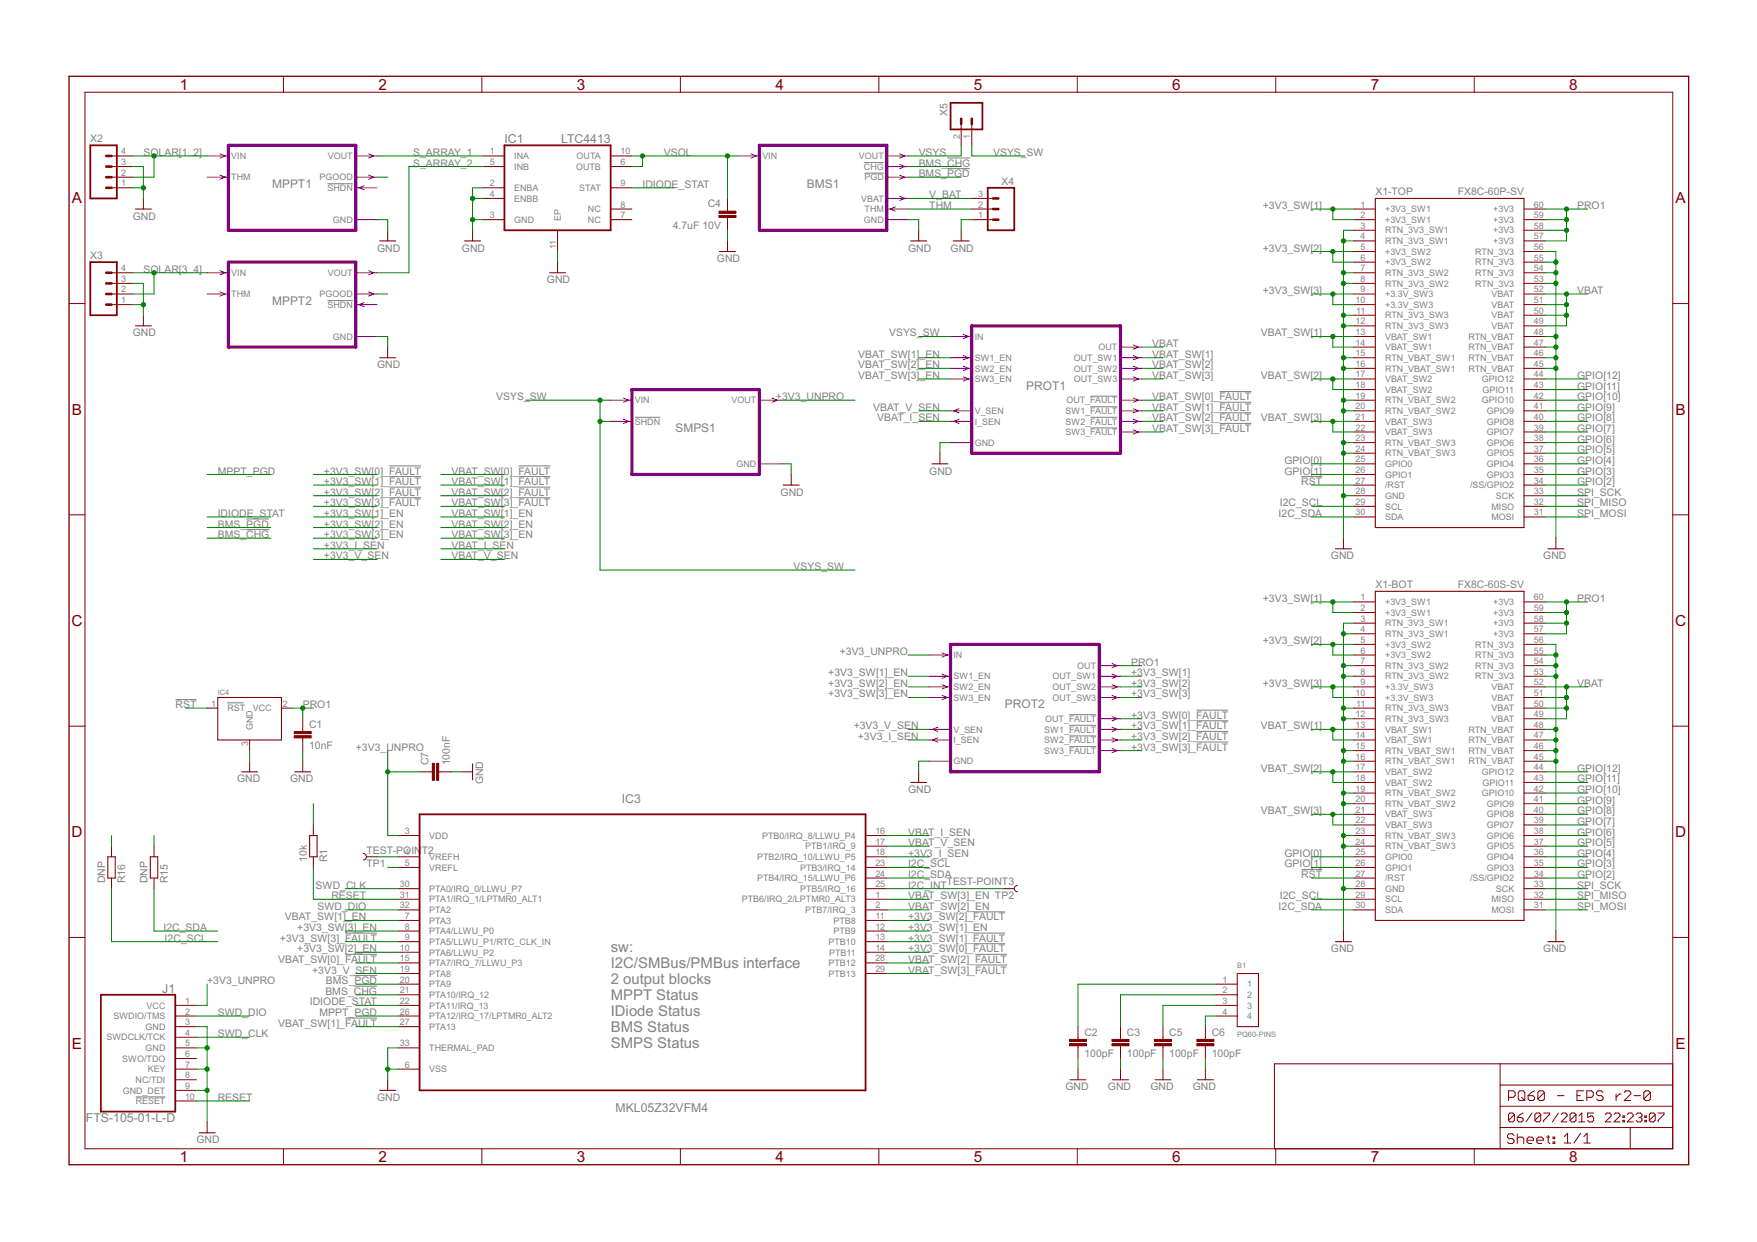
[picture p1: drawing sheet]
<svg xmlns="http://www.w3.org/2000/svg" width="420mm" height="297mm" viewBox="0 0 420 297" stroke-linecap="round" stroke-linejoin="round" font-family="sans-serif">
<defs><g id="words">
<g font-size="4.1" fill="#800000">
<text x="43" y="21.4">1</text>
<text x="90.5" y="21.4">2</text>
<text x="138" y="21.4">3</text>
<text x="185.4" y="21.4">4</text>
<text x="232.9" y="21.4">5</text>
<text x="280.3" y="21.4">6</text>
<text x="327.8" y="21.4">7</text>
<text x="375.3" y="21.4">8</text>
<text x="17.2" y="48.6">A</text>
<text x="400.7" y="48.6">A</text>
<text x="17.2" y="99.2">B</text>
<text x="400.7" y="99.2">B</text>
<text x="17.1" y="149.7">C</text>
<text x="400.6" y="149.7">C</text>
<text x="17.1" y="200.2">D</text>
<text x="400.6" y="200.2">D</text>
<text x="17.2" y="250.8">E</text>
<text x="400.7" y="250.8">E</text>
<text x="43" y="277.9">1</text>
<text x="90.5" y="277.9">2</text>
<text x="138" y="277.9">3</text>
<text x="185.4" y="277.9">4</text>
<text x="232.9" y="277.9">5</text>
<text x="280.3" y="277.9">6</text>
<text x="327.8" y="277.9">7</text>
<text x="375.3" y="277.9">8</text>
</g>
<g font-size="4" fill="#808080">
<text x="146" y="227.8">sw:</text>
<text x="146" y="231.6">I2C/SMBus/PMBus interface</text>
<text x="146" y="235.4">2 output blocks</text>
<text x="146" y="239.2">MPPT Status</text>
<text x="146" y="243">IDiode Status</text>
<text x="146" y="246.8">BMS Status</text>
<text x="146" y="250.6">SMPS Status</text>
</g>
<g font-size="3.3" fill="#808080">
<text x="120.6" y="34.3">IC1</text>
<text x="134.2" y="34.3">LTC4413</text>
<text x="148.7" y="192">IC3</text>
<text x="38.8" y="237.5">J1</text>
<text x="20.5" y="268.4">FTS-105-01-L-D</text>
<text x="147.2" y="266">MKL05Z32VFM4</text>
</g>
<g font-size="3.2" fill="#808080">
<text x="65.1" y="44.9">MPPT1</text>
<text x="193" y="44.9">BMS1</text>
<text x="65.1" y="72.8">MPPT2</text>
<text x="245.4" y="93.2">PROT1</text>
<text x="161.5" y="103.3">SMPS1</text>
<text x="240.3" y="169.4">PROT2</text>
</g>
<g font-size="2.8" fill="#808080">
<text x="226.5" y="27.7" transform="rotate(-90 226.5 27.7)">X5</text>
<text x="21.6" y="34">X2</text>
<text x="34.3" y="37.3">SOLAR[1..2]</text>
<text x="98.8" y="39.8">S_ARRAY_2</text>
<text x="98.8" y="37.3">S_ARRAY_1</text>
<text x="158.7" y="37.3">VSOL</text>
<text x="219.7" y="37.3">VSYS</text>
<text x="219.7" y="39.8">BMS_CHG</text>
<text x="237.5" y="37.3">VSYS_SW</text>
<text x="153.7" y="44.9">IDIODE_STAT</text>
<text x="219.7" y="42.4">BMS_PGD</text>
<text x="222.2" y="47.5">V_BAT</text>
<text x="239.5" y="44.2">X4</text>
<text x="328.9" y="46.7">X1-TOP</text>
<text x="348.6" y="46.7">FX8C-60P-SV</text>
<text x="31.7" y="52.5">GND</text>
<text x="169.3" y="49.6">C4</text>
<text x="222.2" y="50">THM</text>
<text x="302" y="50">+3V3_SW[1]</text>
<text x="377.1" y="50">PRO1</text>
<text x="160.9" y="54.7">4.7uF 10V</text>
<text x="21.6" y="61.9">X3</text>
<text x="34.3" y="65.2">SOLAR[3..4]</text>
<text x="90.2" y="60.2">GND</text>
<text x="110.5" y="60.2">GND</text>
<text x="171.4" y="62.7">GND</text>
<text x="217.1" y="60.2">GND</text>
<text x="227.3" y="60.2">GND</text>
<text x="302" y="60.2">+3V3_SW[2]</text>
<text x="130.8" y="67.8">GND</text>
<text x="302" y="70.3">+3V3_SW[3]</text>
<text x="377.1" y="70.3">VBAT</text>
<text x="31.7" y="80.5">GND</text>
<text x="212.6" y="80.5">VSYS_SW</text>
<text x="275.6" y="83">VBAT</text>
<text x="301.5" y="80.5">VBAT_SW[1]</text>
<text x="90.2" y="88.1">GND</text>
<text x="205.2" y="85.5">VBAT_SW[1]_EN</text>
<text x="205.2" y="88.1">VBAT_SW[2]_EN</text>
<text x="275.6" y="85.5">VBAT_SW[1]</text>
<text x="275.6" y="88.1">VBAT_SW[2]</text>
<text x="118.7" y="95.7">VSYS_SW</text>
<text x="185.6" y="95.7">+3V3_UNPRO</text>
<text x="205.2" y="90.6">VBAT_SW[3]_EN</text>
<text x="275.6" y="90.6">VBAT_SW[3]</text>
<text x="275.6" y="95.7">VBAT_SW[0]_FAULT</text>
<text x="301.5" y="90.6">VBAT_SW[2]</text>
<text x="377.1" y="90.6">GPIO[12]</text>
<text x="377.1" y="93.2">GPIO[11]</text>
<text x="377.1" y="95.7">GPIO[10]</text>
<text x="208.8" y="98.2">VBAT_V_SEN</text>
<text x="209.8" y="100.8">VBAT_I_SEN</text>
<text x="275.6" y="98.2">VBAT_SW[1]_FAULT</text>
<text x="275.6" y="100.8">VBAT_SW[2]_FAULT</text>
<text x="301.5" y="100.8">VBAT_SW[3]</text>
<text x="377.1" y="100.8">GPIO[8]</text>
<text x="377.1" y="98.2">GPIO[9]</text>
<text x="275.6" y="103.3">VBAT_SW[3]_FAULT</text>
<text x="377.1" y="105.9">GPIO[6]</text>
<text x="377.1" y="103.3">GPIO[7]</text>
<text x="52.1" y="113.5">MPPT_PGD</text>
<text x="77.5" y="113.5">+3V3_SW[0]_FAULT</text>
<text x="107.9" y="113.5">VBAT_SW[0]_FAULT</text>
<text x="222.2" y="113.5">GND</text>
<text x="307.1" y="113.5">GPIO[1]</text>
<text x="307.1" y="110.9">GPIO[0]</text>
<text x="377.1" y="113.5">GPIO[3]</text>
<text x="377.1" y="110.9">GPIO[4]</text>
<text x="377.1" y="108.4">GPIO[5]</text>
<text x="77.5" y="116">+3V3_SW[1]_FAULT</text>
<text x="77.5" y="118.6">+3V3_SW[2]_FAULT</text>
<text x="107.9" y="116">VBAT_SW[1]_FAULT</text>
<text x="107.9" y="118.6">VBAT_SW[2]_FAULT</text>
<text x="186.7" y="118.6">GND</text>
<text x="311.2" y="116">RST</text>
<text x="377.1" y="118.6">SPI_SCK</text>
<text x="377.1" y="116">GPIO[2]</text>
<text x="52.1" y="123.6">IDIODE_STAT</text>
<text x="77.5" y="121.1">+3V3_SW[3]_FAULT</text>
<text x="77.5" y="123.6">+3V3_SW[1]_EN</text>
<text x="107.9" y="121.1">VBAT_SW[3]_FAULT</text>
<text x="107.9" y="123.6">VBAT_SW[1]_EN</text>
<text x="305.8" y="123.6">I2C_SDA</text>
<text x="306" y="121.1">I2C_SCL</text>
<text x="377.1" y="121.1">SPI_MISO</text>
<text x="377.1" y="123.6">SPI_MOSI</text>
<text x="52.1" y="128.7">BMS_CHG</text>
<text x="52.1" y="126.2">BMS_PGD</text>
<text x="77.5" y="126.2">+3V3_SW[2]_EN</text>
<text x="77.5" y="128.7">+3V3_SW[3]_EN</text>
<text x="77.5" y="131.3">+3V3_I_SEN</text>
<text x="107.9" y="126.2">VBAT_SW[2]_EN</text>
<text x="107.9" y="128.7">VBAT_SW[3]_EN</text>
<text x="107.9" y="131.3">VBAT_I_SEN</text>
<text x="77.5" y="133.8">+3V3_V_SEN</text>
<text x="107.9" y="133.8">VBAT_V_SEN</text>
<text x="189.8" y="136.3">VSYS_SW</text>
<text x="318.3" y="133.8">GND</text>
<text x="369.1" y="133.8">GND</text>
<text x="302" y="144">+3V3_SW[1]</text>
<text x="328.9" y="140.7">X1-BOT</text>
<text x="348.6" y="140.7">FX8C-60S-SV</text>
<text x="377.1" y="144">PRO1</text>
<text x="302" y="154.1">+3V3_SW[2]</text>
<text x="198.1" y="161.7">+3V3_SW[1]_EN</text>
<text x="200.8" y="156.7">+3V3_UNPRO</text>
<text x="270.5" y="159.2">PRO1</text>
<text x="270.5" y="161.7">+3V3_SW[1]</text>
<text x="198.1" y="164.3">+3V3_SW[2]_EN</text>
<text x="198.1" y="166.8">+3V3_SW[3]_EN</text>
<text x="270.5" y="164.3">+3V3_SW[2]</text>
<text x="270.5" y="166.8">+3V3_SW[3]</text>
<text x="302" y="164.3">+3V3_SW[3]</text>
<text x="377.1" y="164.3">VBAT</text>
<text x="42" y="169.4">RST</text>
<text x="72.4" y="169.4">PRO1</text>
<text x="270.5" y="171.9">+3V3_SW[0]_FAULT</text>
<text x="73.9" y="179.1">10nF</text>
<text x="73.9" y="174.1">C1</text>
<text x="85.1" y="179.5">+3V3_UNPRO</text>
<text x="204.1" y="174.4">+3V3_V_SEN</text>
<text x="205.1" y="177">+3V3_I_SEN</text>
<text x="270.5" y="174.4">+3V3_SW[1]_FAULT</text>
<text x="270.5" y="177">+3V3_SW[2]_FAULT</text>
<text x="270.5" y="179.5">+3V3_SW[3]_FAULT</text>
<text x="301.5" y="174.4">VBAT_SW[1]</text>
<text x="102.5" y="183.1" transform="rotate(-90 102.5 183.1)">C7</text>
<text x="107.6" y="183.1" transform="rotate(-90 107.6 183.1)">100nF</text>
<text x="301.5" y="184.6">VBAT_SW[2]</text>
<text x="377.1" y="184.6">GPIO[12]</text>
<text x="56.7" y="187.1">GND</text>
<text x="69.4" y="187.1">GND</text>
<text x="115.6" y="187.6" transform="rotate(-90 115.6 187.6)">GND</text>
<text x="217.1" y="189.7">GND</text>
<text x="377.1" y="187.1">GPIO[11]</text>
<text x="377.1" y="189.7">GPIO[10]</text>
<text x="301.5" y="194.7">VBAT_SW[3]</text>
<text x="377.1" y="197.3">GPIO[7]</text>
<text x="377.1" y="194.7">GPIO[8]</text>
<text x="377.1" y="192.2">GPIO[9]</text>
<text x="217.1" y="199.8">VBAT_I_SEN</text>
<text x="217.1" y="202.4">VBAT_V_SEN</text>
<text x="377.1" y="202.4">GPIO[5]</text>
<text x="377.1" y="199.8">GPIO[6]</text>
<text x="73.4" y="206.2" transform="rotate(-90 73.4 206.2)">10k</text>
<text x="78.2" y="206.2" transform="rotate(-90 78.2 206.2)">R1</text>
<text x="87.6" y="204.1">TEST-POIN</text>
<text x="87.6" y="207.4">TP1</text>
<text x="100.9" y="204.1">T2</text>
<text x="217.1" y="207.4">I2C_SCL</text>
<text x="217.1" y="210">I2C_SDA</text>
<text x="217.1" y="204.9">+3V3_I_SEN</text>
<text x="307.1" y="207.4">GPIO[1]</text>
<text x="307.1" y="204.9">GPIO[0]</text>
<text x="311.2" y="210">RST</text>
<text x="377.1" y="210">GPIO[2]</text>
<text x="377.1" y="207.4">GPIO[3]</text>
<text x="377.1" y="204.9">GPIO[4]</text>
<text x="25.1" y="211.3" transform="rotate(-90 25.1 211.3)">DNP</text>
<text x="29.9" y="211.3" transform="rotate(-90 29.9 211.3)">R16</text>
<text x="35.3" y="211.3" transform="rotate(-90 35.3 211.3)">DNP</text>
<text x="40.1" y="211.3" transform="rotate(-90 40.1 211.3)">R15</text>
<text x="75.5" y="212.5">SWD_CLK</text>
<text x="79.3" y="215.1">RESET</text>
<text x="217.1" y="212.5">I2C_INT</text>
<text x="217.1" y="215.1">VBAT_SW[3]_EN TP2</text>
<text x="226.4" y="211.8">TEST-POINT3</text>
<text x="306" y="215.1">I2C_SCL</text>
<text x="377.1" y="212.5">SPI_SCK</text>
<text x="377.1" y="215.1">SPI_MISO</text>
<text x="68.1" y="220.1">VBAT_SW[1]_EN</text>
<text x="75.9" y="217.6">SWD_DIO</text>
<text x="217.1" y="220.1">+3V3_SW[2]_FAULT</text>
<text x="217.1" y="217.6">VBAT_SW[2]_EN</text>
<text x="305.8" y="217.6">I2C_SDA</text>
<text x="377.1" y="217.6">SPI_MOSI</text>
<text x="39.1" y="222.7">I2C_SDA</text>
<text x="39.4" y="225.2">I2C_SCL</text>
<text x="66.9" y="225.2">+3V3_SW[3]_FAULT</text>
<text x="71.1" y="227.8">+3V3_SW[2]_EN</text>
<text x="71.1" y="222.7">+3V3_SW[3]_EN</text>
<text x="217.1" y="227.8">+3V3_SW[0]_FAULT</text>
<text x="217.1" y="225.2">+3V3_SW[1]_FAULT</text>
<text x="217.1" y="222.7">+3V3_SW[1]_EN</text>
<text x="318.3" y="227.8">GND</text>
<text x="369.1" y="227.8">GND</text>
<text x="66.5" y="230.3">VBAT_SW[0]_FAULT</text>
<text x="74.6" y="232.8">+3V3_V_SEN</text>
<text x="217.1" y="230.3">VBAT_SW[2]_FAULT</text>
<text x="217.1" y="232.8">VBAT_SW[3]_FAULT</text>
<text x="49.5" y="235.4">+3V3_UNPRO</text>
<text x="77.8" y="237.9">BMS_CHG</text>
<text x="77.9" y="235.4">BMS_PGD</text>
<text x="52.1" y="243">SWD_DIO</text>
<text x="66.5" y="245.5">VBAT_SW[1]_FAULT</text>
<text x="74.1" y="240.5">IDIODE_STAT</text>
<text x="76.4" y="243">MPPT_PGD</text>
<text x="52.1" y="248.1">SWD_CLK</text>
<text x="259.3" y="247.7">C2</text>
<text x="269.5" y="247.7">C3</text>
<text x="279.6" y="247.7">C5</text>
<text x="289.8" y="247.7">C6</text>
<text x="259.3" y="252.8">100pF</text>
<text x="269.5" y="252.8">100pF</text>
<text x="279.6" y="252.8">100pF</text>
<text x="289.8" y="252.8">100pF</text>
<text x="52.1" y="263.3">RESET</text>
<text x="90.2" y="263.3">GND</text>
<text x="254.8" y="260.8">GND</text>
<text x="264.9" y="260.8">GND</text>
<text x="275.1" y="260.8">GND</text>
<text x="285.3" y="260.8">GND</text>
<text x="47" y="273.5">GND</text>
</g>
<g font-size="2.4" fill="#808080">
<text x="229.5" y="33.2" transform="rotate(-90 229.5 33.2)">2</text>
<text x="232" y="33.2" transform="rotate(-90 232 33.2)">1</text>
<text x="29" y="39.5">3</text>
<text x="29" y="36.9">4</text>
<text x="55.3" y="38.1">VIN</text>
<text x="78.4" y="38.1">VOUT</text>
<text x="117.1" y="36.9">1</text>
<text x="117.1" y="39.5">5</text>
<text x="123" y="38.1">INA</text>
<text x="123" y="40.6">INB</text>
<text x="137.8" y="40.6">OUTB</text>
<text x="137.9" y="38.1">OUTA</text>
<text x="148.4" y="36.9">10</text>
<text x="148.4" y="39.5">6</text>
<text x="182.3" y="38.1">VIN</text>
<text x="205.4" y="38.1">VOUT</text>
<text x="206.6" y="40.6">CHG</text>
<text x="29" y="44.6">1</text>
<text x="29" y="42">2</text>
<text x="55.3" y="43.1">THM</text>
<text x="76.4" y="43.1">PGOOD</text>
<text x="78.3" y="45.7">SHDN</text>
<text x="117.1" y="44.6">2</text>
<text x="117.1" y="47.1">4</text>
<text x="123" y="45.7">ENBA</text>
<text x="138.5" y="45.7">STAT</text>
<text x="148.4" y="44.6">9</text>
<text x="206.7" y="43.1">PGD</text>
<text x="233.9" y="47.1">3</text>
<text x="79.6" y="53.3">GND</text>
<text x="117.1" y="52.2">3</text>
<text x="123" y="48.2">ENBB</text>
<text x="123" y="53.3">GND</text>
<text x="134.1" y="52.7" transform="rotate(-90 134.1 52.7)">EP</text>
<text x="140.6" y="50.8">NC</text>
<text x="140.6" y="53.3">NC</text>
<text x="148.4" y="49.6">8</text>
<text x="148.4" y="52.2">7</text>
<text x="205.9" y="48.2">VBAT</text>
<text x="206.6" y="53.3">GND</text>
<text x="206.7" y="50.8">THM</text>
<text x="233.9" y="52.2">1</text>
<text x="233.9" y="49.6">2</text>
<text x="325.4" y="49.6">1</text>
<text x="325.4" y="52.2">2</text>
<text x="331.2" y="50.8">+3V3_SW1</text>
<text x="331.2" y="53.3">+3V3_SW1</text>
<text x="357.1" y="53.3">+3V3</text>
<text x="357.1" y="50.8">+3V3</text>
<text x="366.8" y="52.2">59</text>
<text x="366.8" y="49.6">60</text>
<text x="133" y="59.6" transform="rotate(-90 133 59.6)">11</text>
<text x="325.4" y="54.7">3</text>
<text x="325.4" y="59.8">5</text>
<text x="325.4" y="57.3">4</text>
<text x="331.2" y="55.8">RTN_3V3_SW1</text>
<text x="331.2" y="58.4">RTN_3V3_SW1</text>
<text x="357.1" y="58.4">+3V3</text>
<text x="357.1" y="55.8">+3V3</text>
<text x="366.8" y="59.8">56</text>
<text x="366.8" y="57.3">57</text>
<text x="366.8" y="54.7">58</text>
<text x="29" y="64.9">4</text>
<text x="55.3" y="66">VIN</text>
<text x="78.4" y="66">VOUT</text>
<text x="325.4" y="62.3">6</text>
<text x="325.4" y="64.9">7</text>
<text x="331.2" y="60.9">+3V3_SW2</text>
<text x="331.2" y="63.5">+3V3_SW2</text>
<text x="331.2" y="66">RTN_3V3_SW2</text>
<text x="352.8" y="60.9">RTN_3V3</text>
<text x="352.8" y="66">RTN_3V3</text>
<text x="352.8" y="63.5">RTN_3V3</text>
<text x="366.8" y="64.9">54</text>
<text x="366.8" y="62.3">55</text>
<text x="29" y="70">2</text>
<text x="29" y="67.4">3</text>
<text x="55.3" y="71.1">THM</text>
<text x="76.4" y="71.1">PGOOD</text>
<text x="325.4" y="70">9</text>
<text x="325.4" y="67.4">8</text>
<text x="331.2" y="71.1">+3.3V_SW3</text>
<text x="331.2" y="68.5">RTN_3V3_SW2</text>
<text x="352.8" y="68.5">RTN_3V3</text>
<text x="356.7" y="71.1">VBAT</text>
<text x="366.8" y="70">52</text>
<text x="366.8" y="67.4">53</text>
<text x="29" y="72.5">1</text>
<text x="78.3" y="73.6">SHDN</text>
<text x="324.2" y="72.5">10</text>
<text x="324.2" y="77.6">12</text>
<text x="324.3" y="75">11</text>
<text x="331.2" y="73.6">+3.3V_SW3</text>
<text x="331.2" y="76.2">RTN_3V3_SW3</text>
<text x="356.7" y="76.2">VBAT</text>
<text x="356.7" y="73.6">VBAT</text>
<text x="366.8" y="75">50</text>
<text x="366.8" y="72.5">51</text>
<text x="366.8" y="77.6">49</text>
<text x="79.6" y="81.2">GND</text>
<text x="233.1" y="81.2">IN</text>
<text x="262.7" y="83.8">OUT</text>
<text x="324.2" y="82.7">14</text>
<text x="324.2" y="80.1">13</text>
<text x="331.2" y="78.7">RTN_3V3_SW3</text>
<text x="331.2" y="83.8">VBAT_SW1</text>
<text x="331.2" y="81.2">VBAT_SW1</text>
<text x="351.1" y="81.2">RTN_VBAT</text>
<text x="351.1" y="83.8">RTN_VBAT</text>
<text x="356.7" y="78.7">VBAT</text>
<text x="366.8" y="80.1">48</text>
<text x="366.8" y="82.7">47</text>
<text x="233.1" y="86.3">SW1_EN</text>
<text x="233.1" y="88.8">SW2_EN</text>
<text x="256.8" y="86.3">OUT_SW1</text>
<text x="256.8" y="88.8">OUT_SW2</text>
<text x="324.2" y="87.7">16</text>
<text x="324.2" y="85.2">15</text>
<text x="331.2" y="88.8">RTN_VBAT_SW1</text>
<text x="331.2" y="86.3">RTN_VBAT_SW1</text>
<text x="351.1" y="86.3">RTN_VBAT</text>
<text x="351.1" y="88.8">RTN_VBAT</text>
<text x="366.8" y="85.2">46</text>
<text x="366.8" y="87.7">45</text>
<text x="233.1" y="91.4">SW3_EN</text>
<text x="256.8" y="91.4">OUT_SW3</text>
<text x="324.2" y="92.8">18</text>
<text x="324.2" y="95.4">19</text>
<text x="324.2" y="90.3">17</text>
<text x="331.2" y="93.9">VBAT_SW2</text>
<text x="331.2" y="91.4">VBAT_SW2</text>
<text x="354.4" y="91.4">GPIO12</text>
<text x="354.5" y="93.9">GPIO11</text>
<text x="366.8" y="95.4">42</text>
<text x="366.8" y="92.8">43</text>
<text x="366.8" y="90.3">44</text>
<text x="151.8" y="96.5">VIN</text>
<text x="151.8" y="101.5">SHDN</text>
<text x="174.9" y="96.5">VOUT</text>
<text x="233.1" y="99">V_SEN</text>
<text x="233.1" y="101.5">I_SEN</text>
<text x="254.8" y="99">SW1_FAULT</text>
<text x="254.8" y="101.5">SW2_FAULT</text>
<text x="255" y="96.5">OUT_FAULT</text>
<text x="324.2" y="97.9">20</text>
<text x="324.2" y="100.4">21</text>
<text x="331.2" y="96.5">RTN_VBAT_SW2</text>
<text x="331.2" y="99">RTN_VBAT_SW2</text>
<text x="331.2" y="101.5">VBAT_SW3</text>
<text x="354.4" y="96.5">GPIO10</text>
<text x="355.6" y="99">GPIO9</text>
<text x="355.6" y="101.5">GPIO8</text>
<text x="366.8" y="97.9">41</text>
<text x="366.8" y="100.4">40</text>
<text x="233.1" y="106.6">GND</text>
<text x="254.8" y="104.1">SW3_FAULT</text>
<text x="324.2" y="103">22</text>
<text x="324.2" y="105.5">23</text>
<text x="331.2" y="104.1">VBAT_SW3</text>
<text x="331.2" y="106.6">RTN_VBAT_SW3</text>
<text x="355.6" y="106.6">GPIO6</text>
<text x="355.6" y="104.1">GPIO7</text>
<text x="366.8" y="105.5">38</text>
<text x="366.8" y="103">39</text>
<text x="176.1" y="111.7">GND</text>
<text x="324.2" y="113.1">26</text>
<text x="324.2" y="108">24</text>
<text x="324.2" y="110.6">25</text>
<text x="331.2" y="109.2">RTN_VBAT_SW3</text>
<text x="331.2" y="111.7">GPIO0</text>
<text x="355.6" y="111.7">GPIO4</text>
<text x="355.6" y="109.2">GPIO5</text>
<text x="366.8" y="113.1">35</text>
<text x="366.8" y="110.6">36</text>
<text x="366.8" y="108">37</text>
<text x="324.2" y="115.7">27</text>
<text x="324.2" y="118.2">28</text>
<text x="331.2" y="114.2">GPIO1</text>
<text x="331.2" y="116.8">/RST</text>
<text x="331.2" y="119.3">GND</text>
<text x="351.6" y="116.8">/SS/GPIO2</text>
<text x="355.6" y="114.2">GPIO3</text>
<text x="357.7" y="119.3">SCK</text>
<text x="366.8" y="118.2">33</text>
<text x="366.8" y="115.7">34</text>
<text x="324.2" y="123.3">30</text>
<text x="324.2" y="120.7">29</text>
<text x="331.2" y="124.4">SDA</text>
<text x="331.2" y="121.9">SCL</text>
<text x="356.7" y="124.4">MOSI</text>
<text x="356.7" y="121.9">MISO</text>
<text x="366.8" y="123.3">31</text>
<text x="366.8" y="120.7">32</text>
<text x="325.4" y="143.6">1</text>
<text x="366.8" y="143.6">60</text>
<text x="325.4" y="148.7">3</text>
<text x="325.4" y="146.1">2</text>
<text x="331.2" y="144.7">+3V3_SW1</text>
<text x="331.2" y="149.8">RTN_3V3_SW1</text>
<text x="331.2" y="147.3">+3V3_SW1</text>
<text x="357.1" y="147.3">+3V3</text>
<text x="357.1" y="149.8">+3V3</text>
<text x="357.1" y="144.7">+3V3</text>
<text x="366.8" y="146.1">59</text>
<text x="366.8" y="148.7">58</text>
<text x="325.4" y="153.8">5</text>
<text x="325.4" y="151.2">4</text>
<text x="331.2" y="154.9">+3V3_SW2</text>
<text x="331.2" y="152.3">RTN_3V3_SW1</text>
<text x="352.8" y="154.9">RTN_3V3</text>
<text x="357.1" y="152.3">+3V3</text>
<text x="366.8" y="153.8">56</text>
<text x="366.8" y="151.2">57</text>
<text x="228" y="157.4">IN</text>
<text x="257.6" y="160">OUT</text>
<text x="325.4" y="156.3">6</text>
<text x="325.4" y="158.8">7</text>
<text x="325.4" y="161.4">8</text>
<text x="331.2" y="157.4">+3V3_SW2</text>
<text x="331.2" y="160">RTN_3V3_SW2</text>
<text x="352.8" y="160">RTN_3V3</text>
<text x="352.8" y="157.4">RTN_3V3</text>
<text x="366.8" y="161.4">53</text>
<text x="366.8" y="158.8">54</text>
<text x="366.8" y="156.3">55</text>
<text x="228" y="162.5">SW1_EN</text>
<text x="228" y="165">SW2_EN</text>
<text x="228" y="167.6">SW3_EN</text>
<text x="251.7" y="162.5">OUT_SW1</text>
<text x="251.7" y="165">OUT_SW2</text>
<text x="251.7" y="167.6">OUT_SW3</text>
<text x="324.2" y="166.5">10</text>
<text x="325.4" y="163.9">9</text>
<text x="331.2" y="165">+3.3V_SW3</text>
<text x="331.2" y="167.6">+3.3V_SW3</text>
<text x="331.2" y="162.5">RTN_3V3_SW2</text>
<text x="352.8" y="162.5">RTN_3V3</text>
<text x="356.7" y="167.6">VBAT</text>
<text x="356.7" y="165">VBAT</text>
<text x="366.8" y="166.5">51</text>
<text x="366.8" y="163.9">52</text>
<text x="50.5" y="169">1</text>
<text x="54.4" y="170.1">RST</text>
<text x="60.5" y="170.1">VCC</text>
<text x="67.7" y="169">2</text>
<text x="249.9" y="172.7">OUT_FAULT</text>
<text x="324.2" y="171.5">12</text>
<text x="324.3" y="169">11</text>
<text x="331.2" y="170.1">RTN_3V3_SW3</text>
<text x="331.2" y="172.7">RTN_3V3_SW3</text>
<text x="356.7" y="170.1">VBAT</text>
<text x="356.7" y="172.7">VBAT</text>
<text x="366.8" y="169">50</text>
<text x="366.8" y="171.5">49</text>
<text x="59.3" y="178.5" transform="rotate(-90 59.3 178.5)">3</text>
<text x="60.4" y="174.6" transform="rotate(-90 60.4 174.6)">GND</text>
<text x="228" y="175.2">V_SEN</text>
<text x="228" y="177.7">I_SEN</text>
<text x="249.7" y="175.2">SW1_FAULT</text>
<text x="249.7" y="177.7">SW2_FAULT</text>
<text x="324.2" y="176.6">14</text>
<text x="324.2" y="179.2">15</text>
<text x="324.2" y="174.1">13</text>
<text x="331.2" y="177.7">VBAT_SW1</text>
<text x="331.2" y="175.2">VBAT_SW1</text>
<text x="351.1" y="175.2">RTN_VBAT</text>
<text x="351.1" y="177.7">RTN_VBAT</text>
<text x="366.8" y="179.2">46</text>
<text x="366.8" y="174.1">48</text>
<text x="366.8" y="176.6">47</text>
<text x="228" y="182.8">GND</text>
<text x="249.7" y="180.3">SW3_FAULT</text>
<text x="324.2" y="181.7">16</text>
<text x="324.2" y="184.2">17</text>
<text x="331.2" y="182.8">RTN_VBAT_SW1</text>
<text x="331.2" y="180.3">RTN_VBAT_SW1</text>
<text x="331.2" y="185.4">VBAT_SW2</text>
<text x="351.1" y="180.3">RTN_VBAT</text>
<text x="351.1" y="182.8">RTN_VBAT</text>
<text x="354.4" y="185.4">GPIO12</text>
<text x="366.8" y="184.2">44</text>
<text x="366.8" y="181.7">45</text>
<text x="324.2" y="186.8">18</text>
<text x="324.2" y="189.3">19</text>
<text x="324.2" y="191.9">20</text>
<text x="331.2" y="187.9">VBAT_SW2</text>
<text x="331.2" y="190.4">RTN_VBAT_SW2</text>
<text x="354.4" y="190.4">GPIO10</text>
<text x="354.5" y="187.9">GPIO11</text>
<text x="366.8" y="191.9">41</text>
<text x="366.8" y="189.3">42</text>
<text x="366.8" y="186.8">43</text>
<text x="324.2" y="196.9">22</text>
<text x="324.2" y="194.4">21</text>
<text x="331.2" y="193">RTN_VBAT_SW2</text>
<text x="331.2" y="195.5">VBAT_SW3</text>
<text x="355.6" y="193">GPIO9</text>
<text x="355.6" y="195.5">GPIO8</text>
<text x="366.8" y="196.9">39</text>
<text x="366.8" y="194.4">40</text>
<text x="96.8" y="199.5">3</text>
<text x="102.7" y="200.6">VDD</text>
<text x="182.3" y="200.6">PTB0/IRQ_8/LLWU_P4</text>
<text x="192.5" y="203.1">PTB1/IRQ_9</text>
<text x="209.3" y="199.5">16</text>
<text x="209.3" y="202">17</text>
<text x="324.2" y="199.5">23</text>
<text x="324.2" y="202">24</text>
<text x="331.2" y="198">VBAT_SW3</text>
<text x="331.2" y="200.6">RTN_VBAT_SW3</text>
<text x="331.2" y="203.1">RTN_VBAT_SW3</text>
<text x="355.6" y="203.1">GPIO5</text>
<text x="355.6" y="200.6">GPIO6</text>
<text x="355.6" y="198">GPIO7</text>
<text x="366.8" y="202">37</text>
<text x="366.8" y="199.5">38</text>
<text x="96.8" y="204.6">4</text>
<text x="96.8" y="207.1">5</text>
<text x="102.7" y="205.7">VREFH</text>
<text x="102.7" y="208.2">VREFL</text>
<text x="181.1" y="205.7">PTB2/IRQ_10/LLWU_P5</text>
<text x="191.4" y="208.2">PTB3/IRQ_14</text>
<text x="209.3" y="204.6">18</text>
<text x="209.3" y="207.1">23</text>
<text x="209.3" y="209.6">24</text>
<text x="324.2" y="207.1">26</text>
<text x="324.2" y="204.6">25</text>
<text x="324.2" y="209.6">27</text>
<text x="331.2" y="208.2">GPIO1</text>
<text x="331.2" y="205.7">GPIO0</text>
<text x="355.6" y="208.2">GPIO3</text>
<text x="355.6" y="205.7">GPIO4</text>
<text x="366.8" y="209.6">34</text>
<text x="366.8" y="207.1">35</text>
<text x="366.8" y="204.6">36</text>
<text x="95.6" y="212.2">30</text>
<text x="95.6" y="214.7">31</text>
<text x="102.7" y="213.3">PTA0/IRQ_0/LLWU_P7</text>
<text x="102.7" y="215.8">PTA1/IRQ_1/LPTMR0_ALT1</text>
<text x="177.4" y="215.8">PTB6/IRQ_2/LPTMR0_ALT3</text>
<text x="181.1" y="210.7">PTB4/IRQ_15/LLWU_P6</text>
<text x="191.4" y="213.3">PTB5/IRQ_16</text>
<text x="209.3" y="212.2">25</text>
<text x="209.3" y="214.7">1</text>
<text x="324.2" y="212.2">28</text>
<text x="324.2" y="214.7">29</text>
<text x="331.2" y="210.7">/RST</text>
<text x="331.2" y="213.3">GND</text>
<text x="331.2" y="215.8">SCL</text>
<text x="351.6" y="210.7">/SS/GPIO2</text>
<text x="356.7" y="215.8">MISO</text>
<text x="357.7" y="213.3">SCK</text>
<text x="366.8" y="212.2">33</text>
<text x="366.8" y="214.7">32</text>
<text x="95.6" y="217.2">32</text>
<text x="96.8" y="219.8">7</text>
<text x="102.7" y="218.4">PTA2</text>
<text x="102.7" y="220.9">PTA3</text>
<text x="192.5" y="218.4">PTB7/IRQ_3</text>
<text x="199.3" y="220.9">PTB8</text>
<text x="209.3" y="217.2">2</text>
<text x="209.3" y="219.8">11</text>
<text x="324.2" y="217.2">30</text>
<text x="331.2" y="218.4">SDA</text>
<text x="356.7" y="218.4">MOSI</text>
<text x="366.8" y="217.2">31</text>
<text x="95.6" y="227.4">10</text>
<text x="96.8" y="222.3">8</text>
<text x="96.8" y="224.9">9</text>
<text x="102.7" y="223.4">PTA4/LLWU_P0</text>
<text x="102.7" y="226">PTA5/LLWU_P1/RTC_CLK_IN</text>
<text x="198.1" y="226">PTB10</text>
<text x="199.3" y="223.4">PTB9</text>
<text x="209.3" y="222.3">12</text>
<text x="209.3" y="224.9">13</text>
<text x="209.3" y="227.4">14</text>
<text x="95.6" y="229.9">15</text>
<text x="95.6" y="232.5">19</text>
<text x="102.7" y="228.5">PTA6/LLWU_P2</text>
<text x="102.7" y="231.1">PTA7/IRQ_7/LLWU_P3</text>
<text x="102.7" y="233.6">PTA8</text>
<text x="198.1" y="231.1">PTB12</text>
<text x="198.1" y="233.6">PTB13</text>
<text x="198.3" y="228.5">PTB11</text>
<text x="209.3" y="229.9">28</text>
<text x="209.3" y="232.5">29</text>
<text x="95.6" y="235">20</text>
<text x="95.6" y="237.6">21</text>
<text x="102.7" y="236.1">PTA9</text>
<text x="102.7" y="238.7">PTA10/IRQ_12</text>
<text x="292.4" y="235">1</text>
<text x="292.4" y="237.6">2</text>
<text x="298.2" y="236.1">1</text>
<text x="298.2" y="238.7">2</text>
<text x="27.1" y="243.8">SWDIO/TMS</text>
<text x="35.1" y="241.2">VCC</text>
<text x="44.2" y="240.1">1</text>
<text x="44.2" y="242.6">2</text>
<text x="44.2" y="245.2">3</text>
<text x="95.6" y="240.1">22</text>
<text x="95.6" y="242.6">26</text>
<text x="95.6" y="245.2">27</text>
<text x="102.7" y="241.2">PTA11/IRQ_13</text>
<text x="102.7" y="243.8">PTA12/IRQ_17/LPTMR0_ALT2</text>
<text x="292.4" y="240.1">3</text>
<text x="292.4" y="242.6">4</text>
<text x="298.2" y="241.2">3</text>
<text x="298.2" y="243.8">4</text>
<text x="25.5" y="248.8">SWDCLK/TCK</text>
<text x="34.8" y="246.3">GND</text>
<text x="34.8" y="251.4">GND</text>
<text x="44.2" y="247.7">4</text>
<text x="44.2" y="250.3">5</text>
<text x="95.6" y="250.3">33</text>
<text x="102.7" y="246.3">PTA13</text>
<text x="102.7" y="251.4">THERMAL_PAD</text>
<text x="29.2" y="253.9">SWO/TDO</text>
<text x="35.3" y="256.5">KEY</text>
<text x="44.2" y="252.8">6</text>
<text x="44.2" y="255.3">7</text>
<text x="44.2" y="257.9">8</text>
<text x="96.8" y="255.3">6</text>
<text x="102.7" y="256.5">VSS</text>
<text x="29.3" y="261.5">GND_DET</text>
<text x="32.4" y="259">NC/TDI</text>
<text x="44.2" y="260.4">9</text>
<text x="44.2" y="263">10</text>
<text x="32.5" y="264.1">RESET</text>
</g>
<g font-size="2" fill="#808080">
<text x="52.1" y="166.2">IC4</text>
<text x="295.9" y="231.6">B1</text>
<text x="295.9" y="248.1">PQ60-PINS</text>
</g>
</g></defs>
<path d="M54.4 168.1h3.8" fill="none" stroke="#808080" stroke-width=".25"/>
<g fill="none" stroke="#808080" stroke-width=".24">
<path d="M206.6 38.9h4.7M226.5 37.8h5.6M78.3 43.9h6.1M206.7 41.4h4.6M226.5 40.3h5.4M78.3 71.9h6.1M151.8 99.8h6.1M260.7 99.8h6.5M260.7 94.7h6.5M260.7 97.3h6.5M291.6 96.2h7.6M291.6 98.7h7.6"/>
<path d="M291.6 93.7h7.6M93.1 114h7.6M93.1 111.4h7.6M93.1 116.5h7.6M93.1 119h7.6M124 114h7.6M124 111.4h7.6M124 116.5h7.6M124 119h7.6M260.7 102.3h6.5M291.6 101.3h7.6M311.2 114h5"/>
<path d="M58.9 126.7h5.5M58.9 124.1h5.4M42 167.3h5M255.7 170.9h6.4M255.7 173.5h6.4M255.7 176h6.4M255.7 178.5h6.4M286.1 169.8h7.6M286.1 172.4h7.6M286.1 174.9h7.6M286.1 177.5h7.6M232.7 218.1h7.7"/>
<path d="M311.2 207.9h5M82.5 223.2h7.7M82.5 228.2h7.7M84.6 235.9h5.6M84.8 233.3h5.4M232.7 225.7h7.7M232.7 223.2h7.7M233.2 228.2h7.6M233.2 230.8h7.6M82.5 243.5h7.7M32.4 262.3h7.2"/>
</g>
<g fill="none" stroke="#800000" stroke-width=".24">
<path d="M67.8 18.2v3.9M115.2 18.2v3.9M162.7 18.2v3.9M210.2 18.2v3.9M257.6 18.2v3.9M305.1 18.2v3.9M352.6 18.2v3.9M20.3 22.1h379.7v252.6h-379.7zM26.7 37.3h5M26.7 39.8h5M115.5 37.3h5.1M115.5 39.8h5.1"/>
<path d="M146 37.3h5.1M146 39.8h5.1M229.8 29.7v5.1M232.4 29.7v5.1M26.7 44.9h5M26.7 42.4h5M34.3 47.5v2.5M92.7 55.1v2.5M113 55.1v2.5M115.5 52.5h5.1M115.5 47.5h5.1M115.5 44.9h5.1"/>
<path d="M133.3 55.1v5.1M146 52.5h5.1M146 50h5.1M146 44.9h5.1M174 47.5v3M174 52v3.1M174 57.6v2.6M219.7 55.1v2.5M229.8 55.1v2.5M232.4 52.5h5.1M232.4 50h5.1M232.4 47.5h5.1"/>
<path d="M323.8 52.5h5.1M323.8 50h5.1M323.8 55.1h5.1M323.8 57.6h5.1M364.4 52.5h5.1M364.4 50h5.1M364.4 55.1h5.1M364.4 57.6h5.1M16.5 72.6h3.8M26.7 72.9h5M26.7 70.3h5M26.7 67.8h5"/>
<path d="M26.7 65.2h5M34.3 75.4v2.5M133.3 62.7v2.5M323.8 75.4h5.1M323.8 72.9h5.1M323.8 70.3h5.1M323.8 77.9h5.1M323.8 60.2h5.1M323.8 67.8h5.1M323.8 65.2h5.1M323.8 62.7h5.1M364.4 75.4h5.1"/>
<path d="M364.4 72.9h5.1M364.4 70.3h5.1M364.4 77.9h5.1M364.4 60.2h5.1M364.4 67.8h5.1M364.4 65.2h5.1M364.4 62.7h5.1M400 72.6h3.8M92.7 83v2.6M323.8 83h5.1M323.8 88.1h5.1M323.8 93.2h5.1"/>
<path d="M323.8 98.3h5.1M323.8 95.7h5.1M323.8 90.6h5.1M323.8 85.6h5.1M323.8 80.5h5.1M364.4 83h5.1M364.4 88.1h5.1M364.4 93.2h5.1M364.4 98.3h5.1M364.4 95.7h5.1M364.4 90.6h5.1M364.4 85.6h5.1"/>
<path d="M364.4 80.5h5.1M189.2 113.5v2.5M224.8 108.4v2.5M323.8 103.3h5.1M323.8 113.5h5.1M323.8 118.6h5.1M323.8 116h5.1M323.8 110.9h5.1M323.8 108.4h5.1M323.8 100.8h5.1M323.8 105.9h5.1M364.4 103.3h5.1"/>
<path d="M364.4 113.5h5.1M364.4 118.6h5.1M364.4 116h5.1M364.4 110.9h5.1M364.4 108.4h5.1M364.4 100.8h5.1M364.4 105.9h5.1M16.5 123.1h3.8M321.3 128.7v2.6M323.8 123.6h5.1M323.8 121.1h5.1M364.4 123.6h5.1"/>
<path d="M364.4 121.1h5.1M372.1 128.7v2.6M400 123.1h3.8M323.8 144h5.1M323.8 149h5.1M323.8 154.1h5.1M323.8 151.6h5.1M323.8 146.5h5.1M323.8 159.2h5.1M323.8 156.7h5.1M364.4 144h5.1M364.4 149h5.1"/>
<path d="M364.4 154.1h5.1M364.4 151.6h5.1M364.4 146.5h5.1M364.4 159.2h5.1M364.4 156.7h5.1M16.5 173.7h3.8M49.5 169.4h2.6M59.7 177v2.5M67.3 169.4h2.5M72.4 171.9v3M72.4 176.5v3M323.8 169.4h5.1"/>
<path d="M323.8 166.8h5.1M323.8 164.3h5.1M323.8 171.9h5.1M323.8 177h5.1M323.8 179.5h5.1M323.8 174.4h5.1M323.8 161.7h5.1M364.4 169.4h5.1M364.4 166.8h5.1M364.4 164.3h5.1M364.4 171.9h5.1M364.4 177h5.1"/>
<path d="M364.4 179.5h5.1M364.4 174.4h5.1M364.4 161.7h5.1M400 173.7h3.8M59.7 182.1v2.5M72.4 182.1v2.5M74.9 197.3v2.5M95.2 199.8h5.1M100.3 184.6h3.1M104.9 184.6h3M110.5 184.6h2.5M207 199.8h5.1"/>
<path d="M219.7 184.6v2.5M323.8 182.1h5.1M323.8 187.1h5.1M323.8 197.3h5.1M323.8 192.2h5.1M323.8 189.7h5.1M323.8 184.6h5.1M323.8 194.8h5.1M323.8 199.8h5.1M364.4 182.1h5.1M364.4 187.1h5.1M364.4 197.3h5.1"/>
<path d="M364.4 192.2h5.1M364.4 189.7h5.1M364.4 184.6h5.1M364.4 194.8h5.1M364.4 199.8h5.1M26.7 202.4v2.5M26.7 210v2.5M36.8 202.4v2.5M36.8 210v2.5M74.9 204.9v2.6M86.9 204.2a.76 .76 0 0 1 .7 .7 .76 .76 0 0 1-.7 .8M87.6 204.9h2.6"/>
<path d="M95.2 207.5h5.1M95.2 217.6h5.1M95.2 212.5h5.1M95.2 204.9h5.1M95.2 215.1h5.1M207 207.5h5.1M207 217.6h5.1M207 212.5h5.1M207 210h5.1M207 204.9h5.1M207 202.4h5.1M207 215.1h5.1"/>
<path d="M240 212.5h2.5M243.3 211.8a.76 .76 0 0 0-.8 .7 .76 .76 0 0 0 .8 .8M323.8 207.5h5.1M323.8 217.6h5.1M323.8 212.5h5.1M323.8 210h5.1M323.8 204.9h5.1M323.8 202.4h5.1M323.8 215.1h5.1M364.4 207.5h5.1M364.4 217.6h5.1M364.4 212.5h5.1"/>
<path d="M364.4 210h5.1M364.4 204.9h5.1M364.4 202.4h5.1M364.4 215.1h5.1M16.5 224.2h3.8M95.2 235.4h5.1M95.2 237.9h5.1M95.2 220.1h5.1M95.2 222.7h5.1M95.2 225.2h5.1M95.2 227.8h5.1M95.2 230.3h5.1"/>
<path d="M95.2 232.8h5.1M207 220.1h5.1M207 222.7h5.1M207 225.2h5.1M207 227.8h5.1M207 230.3h5.1M207 232.8h5.1M290.8 235.4h5.1M290.8 237.9h5.1M321.3 222.7v2.5M372.1 222.7v2.5M400 224.2h3.8"/>
<path d="M41.9 240.5h5.1M41.9 243h5.1M41.9 245.5h5.1M41.9 250.6h5.1M41.9 255.7h5.1M41.9 248.1h5.1M41.9 253.2h5.1M41.9 258.2h5.1M92.7 258.2v2.6M95.2 240.5h5.1M95.2 243h5.1M95.2 245.5h5.1"/>
<path d="M95.2 250.6h5.1M95.2 255.7h5.1M257.8 245.5v3.1M257.8 250.1v3.1M257.8 255.7v2.5M267.9 245.5v3.1M267.9 250.1v3.1M267.9 255.7v2.5M278.1 245.5v3.1M278.1 250.1v3.1M278.1 255.7v2.5M288.2 245.5v3.1"/>
<path d="M288.2 250.1v3.1M288.2 255.7v2.5M290.8 240.5h5.1M290.8 243h5.1M358.7 254.4v20.3M358.7 259.5h41.3M400 254.4h-95.2v20.3M41.9 260.8h5.1M41.9 263.3h5.1M49.5 268.4v2.5M67.8 274.7v3.9M115.2 274.7v3.9"/>
<path d="M162.7 274.7v3.9M210.2 274.7v3.9M257.6 274.7v3.9M305.1 274.7v3.9M352.6 274.7v3.9M358.7 269.7h41.3M358.7 264.6h41.3M360.7 262.4h1.2l.4-.4v-.7l-.4-.4h-1.2v2.3M362.1 271.5l-.4-.3h-.8l-.4 .3v.4l.4 .4h.8l.4 .4v.4l-.4 .4h-.8l-.4-.4M362.1 266.6l-.3-.4h-.7l-.4 .4v1.3M362.1 266.6v1.3l-.3 .4h-.7l-.4-.4M362.1 266.6l-1.4 1.3"/>
<path d="M362.8 271.2v2.3M362.8 272.3l.4-.4h.8l.4 .4v1.2M362.8 267.3h1.1l.3 .3v.3l-.3 .4h-.7l-.4-.4zM363.1 261.3l.4-.4h.8l.3 .4v1.5l-.3 .4h-.8l-.4-.4zM363.9 262.4l.7 .8M364.2 266.2l-.7 .4-.7 .7M365.2 272.7h1.5v-.4l-.4-.4h-.8l-.3 .4v.8l.3 .4h.8M365.4 262h1.2l.4 .4v.4l-.4 .4h-.8l-.4-.4zM366.4 266.2l-1.5 2.1M367 260.9l-.8 .4-.8 .7M367.5 272.7h1.6v-.4l-.4-.4h-.8l-.4 .4v.8l.4 .4h.8M368.4 266.6l-.3-.4h-.7l-.3 .4v1.3"/>
<path d="M368.4 266.6v1.3l-.3 .4h-.7l-.3-.4M368.4 266.6l-1.3 1.3M369.1 266.2h1.4v.4l-1.4 1.3v.4M369.3 261.3l-.4-.4h-.7l-.5 .4v1.5M369.3 261.3v1.5l-.4 .4h-.7l-.5-.4M369.3 261.3l-1.6 1.5M369.8 271.9h.8M370.2 271.5v1.6l.4 .4M371.4 271.9h.4v.4h-.4zM371.4 273.1h.4v.4h-.4zM372.4 262h1.6M372.7 266.2l-1.5 2.1"/>
<path d="M373.4 266.6l.3-.4h.7l.4 .4v.3l-1.4 1.4h1.4M374.1 271.8l.8-.8v2.4M374.1 273.4h1.5M376.9 266.6l-.4-.4h-.7l-.3 .4v1.3M376.9 266.6v1.3l-.4 .4h-.7l-.3-.4M376.9 266.6l-1.4 1.3M377.1 262h.8M377.6 268.3h1.4M377.6 266.9l.7-.7v2.1M378 271l-1.6 2.4M378.7 260.9h-1.6v2.3h1.6M378.8 273.4h1.5"/>
<path d="M378.8 271.8l.7-.8v2.4M379.5 262.4h1.1l.4-.4v-.7l-.4-.4h-1.1v2.3M381.1 266.2h-1.4v1.1l.7-.4h.3l.4 .4v.6l-.4 .4h-.7l-.3-.4M383.3 261.3l-.4-.4h-.7l-.4 .4v.4l.4 .3h.7l.4 .4v.4l-.4 .4h-.7l-.4-.4M383.9 266.6l.3-.4h.7l.4 .4v.3l-1.4 1.4h1.4M386 266.6l.3-.4h.7l.4 .4v.3l-1.4 1.4h1.4M386.5 261.7v1.5M387.6 261.7h-.4l-.7 .7M388.1 267.9h.4v.4h-.4zM388.1 266.9h.4v.4h-.4zM388.4 261.3l.4-.4h.8l.4 .4v.4l-1.6 1.5h1.6M389.1 266.6l.4-.4h.7l.3 .4v.3l-1.4 1.4h1.4"/>
<path d="M389.8 269.7v5M390.8 262h1.5M391.2 266.6l.4-.4h.7l.4 .4v.3l-.4 .4M391.9 267.3h.4M392.3 267.3l.4 .3v.3l-.4 .4h-.7l-.4-.4M393.3 267.9h.4v.4h-.4zM393.3 266.9h.4v.4h-.4zM394.7 261.3l-.4-.4h-.8l-.4 .4v1.5M394.7 261.3v1.5l-.4 .4h-.8l-.4-.4M394.7 261.3l-1.6 1.5M395.8 266.6l-.3-.4h-.7l-.4 .4v1.3M395.8 266.6v1.3l-.3 .4h-.7l-.4-.4"/>
<path d="M395.8 266.6l-1.4 1.3M396.5 266.2h1.4v.4l-1.4 1.3v.4"/>
</g>
<path d="M16.5 18.2h387.3v260.4h-387.3z" fill="none" stroke="#800000" stroke-width=".32"/>
<g fill="none" stroke="#800000" stroke-width=".25">
<path d="M32.4 50h3.8M90.8 57.6h3.8M111.1 57.6h3.8M217.8 57.6h3.8M227.9 57.6h3.9M328.9 47.5h35.5v78.7h-35.5zM32.4 77.9h3.8M131.4 65.2h3.8M172.1 60.2h3.8M90.8 85.6h3.8M187.3 116h3.8M222.9 110.9h3.8"/>
<path d="M319.4 131.3h3.8M370.2 131.3h3.8M328.9 141.4h35.5v78.7h-35.5zM52.1 166.8h15.2v10.2h-15.2zM57.8 184.6h3.8M70.5 184.6h3.8M74 199.8h1.8v5.1h-1.8zM113 182.7v3.8M217.8 187.1h3.8M25.8 204.9h1.8v5.1h-1.8zM35.9 204.9h1.8v5.1h-1.8zM295.9 232.8h5v12.7h-5z"/>
<path d="M319.4 225.2h3.8M370.2 225.2h3.8M255.9 258.2h3.8M266 258.2h3.9M276.2 258.2h3.8M286.3 258.2h3.9M47.6 270.9h3.8M90.8 260.8h3.8"/>
</g>
<path d="M21.6 34.8h6.3v12.7h-6.3zM120.6 34.8h25.4v20.3h-25.4zM227.3 24.6h7.6v6.3h-7.6zM236.2 44.9h6.3v10.2h-6.3zM21.6 62.7h6.3v12.7h-6.3zM100.3 194.8h106.7v66h-106.7zM24.1 237.9h17.8v28h-17.8z" fill="none" stroke="#800000" stroke-width=".42"/>
<g fill="none" stroke="#800000" stroke-width=".61">
<path d="M25.4 39.8h1.3M25.4 37.3h1.3M229.8 28.4v1.3M232.4 28.4v1.3M25.4 42.4h1.3M25.4 44.9h1.3M237.5 47.5h1.2M237.5 50h1.2M237.5 52.5h1.2M25.4 67.8h1.3M25.4 70.3h1.3M25.4 72.9h1.3"/>
<path d="M25.4 65.2h1.3"/>
</g>
<g fill="#800000" stroke="#800000" stroke-width=".24">
<path d="M70.4 176h4v.5h-4z"/>
<path d="M70.4 174.9h4v.6h-4z"/>
<path d="M171.9 51.5h4.1v.5h-4.1z"/>
<path d="M171.9 50.5h4.1v.5h-4.1z"/>
<path d="M255.8 249.6h4v.5h-4z"/>
<path d="M255.8 248.6h4v.5h-4z"/>
<path d="M265.9 249.6h4.1v.5h-4.1z"/>
<path d="M265.9 248.6h4.1v.5h-4.1z"/>
<path d="M276.1 249.6h4v.5h-4z"/>
<path d="M276.1 248.6h4v.5h-4z"/>
<path d="M286.2 249.6h4.1v.5h-4.1z"/>
<path d="M286.2 248.6h4.1v.5h-4.1z"/>
<path d="M104.4 182.6h.5v4h-.5z"/>
<path d="M103.4 182.6h.5v4h-.5z"/>
</g>
<g fill="none" stroke="#008000" stroke-width=".24">
<path d="M31.7 39.8h2.6v7.7M31.7 37.3h17.8M36.8 37.3v5.1h-5.1M90.2 37.3h25.3M115.5 39.8h-17.7v25.4h-7.6M151.1 37.3h25.4M153.6 37.3v2.5h-2.5M174 37.3v10.2M217.1 39.8h12.7M229.8 34.8v2.5h-12.7M232.4 34.8v2.5h12.7M31.7 44.9h2.6"/>
<path d="M90.2 52.5h2.5v2.6M90.2 42.4h2.5M113 52.5h2.5M113 47.5h2.5M115.5 44.9h-2.5v10.2M151.1 44.9h10.2M174 55.1v2.5M217.1 52.5h2.6v2.6M217.1 47.5h15.3M217.1 50h15.3M217.1 42.4h12.7M232.4 52.5h-2.6v2.6"/>
<path d="M313.6 50h10.2M318.7 50v2.5h5.1M321.3 57.6h2.5M323.8 55.1h-2.5v73.6M369.5 52.5h5.1M369.5 55.1h5.1M369.5 50h10.2M374.6 50v7.6h-5.1M31.7 67.8h2.6v7.6M31.7 72.9h2.6M31.7 65.2h17.8M36.8 65.2v5.1h-5.1"/>
<path d="M90.2 70.3h2.5M133.3 60.2v2.5M313.6 60.2h10.2M313.6 70.3h10.2M318.7 70.3v2.6h5.1M318.7 60.2v2.5h5.1M321.3 67.8h2.5M321.3 65.2h2.5M321.3 75.4h2.5M321.3 77.9h2.5M369.5 67.8h2.6M369.5 72.9h5.1"/>
<path d="M369.5 65.2h2.6M369.5 75.4h5.1M369.5 60.2h2.6v68.5M369.5 62.7h2.6M369.5 70.3h10.2M374.6 70.3v7.6h-5.1M90.2 80.5h2.5v2.5M125.7 95.7h20.3M143.5 95.7v40.6h60.9M186.7 95.7h17.7M219.7 80.5h7.6M219.7 85.6h7.6"/>
<path d="M219.7 88.1h7.6M219.7 98.3h7.6M219.7 90.6h7.6M273 85.6h5.1M273 88.1h5.1M273 95.7h5.1M273 98.3h5.1M273 83h5.1M273 90.6h5.1M313.6 80.5h10.2M313.6 90.6h10.2M318.7 80.5v2.5h5.1"/>
<path d="M318.7 90.6v2.6h5.1M321.3 85.6h2.5M321.3 88.1h2.5M321.3 95.7h2.5M321.3 98.3h2.5M369.5 80.5h2.6M369.5 85.6h2.6M369.5 88.1h2.6M369.5 95.7h10.2M369.5 98.3h10.2M369.5 83h2.6M369.5 90.6h10.2"/>
<path d="M369.5 93.2h10.2M49.5 113.5h15.3M74.9 118.6h15.3M74.9 116h15.3M74.9 113.5h15.3M105.4 118.6h15.2M105.4 116h15.2M105.4 113.5h15.2M143.5 100.8h2.5M186.7 110.9h2.5v2.6M219.7 100.8h7.6M227.3 105.9h-2.5v2.5"/>
<path d="M273 100.8h5.1M273 103.3h5.1M313.6 110.9h10.2M313.6 116h10.2M313.6 100.8h10.2M313.6 113.5h10.2M318.7 100.8v2.5h5.1M321.3 105.9h2.5M321.3 108.4h2.5M321.3 118.6h2.5M369.5 110.9h10.2M369.5 105.9h10.2"/>
<path d="M369.5 108.4h10.2M369.5 118.6h10.2M369.5 116h10.2M369.5 100.8h10.2M369.5 113.5h10.2M369.5 103.3h10.2M49.5 123.6h15.3M49.5 126.2h15.3M49.5 128.7h15.3M74.9 121.1h15.3M74.9 123.6h15.3M74.9 126.2h15.3"/>
<path d="M74.9 128.7h15.3M74.9 131.3h15.3M74.9 133.8h15.3M105.4 121.1h15.2M105.4 123.6h15.2M105.4 126.2h15.2M105.4 128.7h15.2M105.4 131.3h15.2M105.4 133.8h15.2M313.6 121.1h10.2M313.6 123.6h10.2M369.5 121.1h10.2"/>
<path d="M369.5 123.6h10.2M217.1 156.7h5.1M267.9 159.2h5.1M313.6 154.1h10.2M313.6 144h10.2M318.7 154.1v2.6h5.1M318.7 144v2.5h5.1M321.3 151.6h2.5M321.3 159.2h2.5M323.8 149h-2.5v73.7M369.5 154.1h2.6v68.6M369.5 149h5.1"/>
<path d="M369.5 159.2h2.6M369.5 156.7h2.6M369.5 144h10.2M369.5 146.5h5.1M374.6 144v7.6h-5.1M44.4 169.4h5.1M59.7 179.5v2.6M69.8 169.4h5.1M72.4 169.4v2.5M72.4 179.5v2.6M92.7 179.5v20.3h2.5M217.1 161.7h5.1"/>
<path d="M217.1 174.4h5.1M217.1 177h5.1M217.1 164.3h5.1M217.1 166.8h5.1M267.9 161.7h5.1M267.9 171.9h5.1M267.9 179.5h5.1M267.9 174.4h5.1M267.9 177h5.1M267.9 164.3h5.1M267.9 166.8h5.1M313.6 174.4h10.2"/>
<path d="M313.6 164.3h10.2M318.7 174.4v2.6h5.1M318.7 164.3v2.5h5.1M321.3 161.7h2.5M321.3 169.4h2.5M321.3 171.9h2.5M321.3 179.5h2.5M369.5 161.7h2.6M369.5 169.4h5.1M369.5 179.5h2.6M369.5 174.4h2.6M369.5 177h2.6"/>
<path d="M369.5 164.3h10.2M369.5 166.8h5.1M374.6 164.3v7.6h-5.1M26.7 199.8v2.6M36.8 199.8v2.6M74.9 192.2v5.1M92.7 184.6h7.6M107.9 184.6h2.6M212.1 199.8h10.1M222.2 182.1h-2.5v2.5M313.6 184.6h10.2M313.6 194.8h10.2"/>
<path d="M318.7 184.6v2.5h5.1M318.7 194.8v2.5h5.1M321.3 182.1h2.5M321.3 189.7h2.5M321.3 192.2h2.5M321.3 199.8h2.5M369.5 182.1h2.6M369.5 189.7h10.2M369.5 192.2h10.2M369.5 199.8h10.2M369.5 184.6h10.2M369.5 187.1h10.2"/>
<path d="M369.5 197.3h10.2M369.5 194.8h10.2M26.7 212.5v12.7h25.4M36.8 212.5v10.2h15.3M74.9 207.5v7.6h20.3M82.5 212.5h12.7M82.5 217.6h12.7M90.2 204.9h5M92.7 207.5h2.5M212.1 202.4h10.1M212.1 212.5h27.9M212.1 207.5h10.1"/>
<path d="M212.1 210h10.1M212.1 215.1h10.1M212.1 217.6h10.1M212.1 204.9h10.1M313.6 207.5h10.2M313.6 210h10.2M313.6 215.1h10.2M313.6 217.6h10.2M313.6 204.9h10.2M321.3 202.4h2.5M321.3 212.5h2.5M369.5 202.4h10.2"/>
<path d="M369.5 212.5h10.2M369.5 207.5h10.2M369.5 210h10.2M369.5 215.1h10.2M369.5 217.6h10.2M369.5 204.9h10.2M49.5 235.4v5.1h-2.5M82.5 225.2h12.7M82.5 222.7h12.7M82.5 220.1h12.7M85.1 227.8h10.1M85.1 230.3h10.1"/>
<path d="M85.1 232.8h10.1M85.1 237.9h10.1M85.1 235.4h10.1M212.1 225.2h10.1M212.1 222.7h10.1M212.1 227.8h10.1M212.1 220.1h10.1M212.1 230.3h10.1M212.1 232.8h10.1M290.8 235.4h-33v10.1M290.8 237.9h-22.9v7.6M47 255.7h2.5"/>
<path d="M47 250.6h2.5M47 245.5h2.5v22.9M47 248.1h12.7M47 243h12.7M85.1 245.5h10.1M85.1 240.5h10.1M85.1 243h10.1M92.7 255.7h2.5M95.2 250.6h-2.5v7.6M257.8 253.2v2.5M267.9 253.2v2.5M278.1 253.2v2.5"/>
<path d="M288.2 253.2v2.5M290.8 240.5h-12.7v5M290.8 243h-2.6v2.5M47 260.8h2.5M47 263.3h12.7"/>
</g>
<g fill="#008000" stroke="#008000" stroke-width=".24">
<circle cx="34.3" cy="72.9" r=".51"/>
<circle cx="34.3" cy="44.9" r=".51"/>
<circle cx="321.3" cy="57.6" r=".51"/>
<circle cx="321.3" cy="65.2" r=".51"/>
<circle cx="321.3" cy="67.8" r=".51"/>
<circle cx="321.3" cy="75.4" r=".51"/>
<circle cx="321.3" cy="77.9" r=".51"/>
<circle cx="321.3" cy="85.6" r=".51"/>
<circle cx="321.3" cy="88.1" r=".51"/>
<circle cx="321.3" cy="95.7" r=".51"/>
<circle cx="321.3" cy="98.3" r=".51"/>
<circle cx="321.3" cy="105.9" r=".51"/>
<circle cx="321.3" cy="108.4" r=".51"/>
<circle cx="321.3" cy="118.6" r=".51"/>
<circle cx="372.1" cy="80.5" r=".51"/>
<circle cx="372.1" cy="83" r=".51"/>
<circle cx="372.1" cy="85.6" r=".51"/>
<circle cx="372.1" cy="88.1" r=".51"/>
<circle cx="372.1" cy="67.8" r=".51"/>
<circle cx="372.1" cy="65.2" r=".51"/>
<circle cx="372.1" cy="62.7" r=".51"/>
<circle cx="321.3" cy="151.6" r=".51"/>
<circle cx="321.3" cy="159.2" r=".51"/>
<circle cx="321.3" cy="161.7" r=".51"/>
<circle cx="321.3" cy="169.4" r=".51"/>
<circle cx="321.3" cy="171.9" r=".51"/>
<circle cx="321.3" cy="179.5" r=".51"/>
<circle cx="321.3" cy="182.1" r=".51"/>
<circle cx="321.3" cy="189.7" r=".51"/>
<circle cx="321.3" cy="192.2" r=".51"/>
<circle cx="321.3" cy="199.8" r=".51"/>
<circle cx="321.3" cy="202.4" r=".51"/>
<circle cx="321.3" cy="212.5" r=".51"/>
<circle cx="372.1" cy="174.4" r=".51"/>
<circle cx="372.1" cy="177" r=".51"/>
<circle cx="372.1" cy="179.5" r=".51"/>
<circle cx="372.1" cy="182.1" r=".51"/>
<circle cx="372.1" cy="161.7" r=".51"/>
<circle cx="372.1" cy="159.2" r=".51"/>
<circle cx="372.1" cy="156.7" r=".51"/>
<circle cx="92.7" cy="255.7" r=".51"/>
<circle cx="49.5" cy="260.8" r=".51"/>
<circle cx="49.5" cy="255.7" r=".51"/>
<circle cx="49.5" cy="250.6" r=".51"/>
<circle cx="113" cy="47.5" r=".51"/>
<circle cx="113" cy="52.5" r=".51"/>
<circle cx="72.4" cy="169.4" r=".51"/>
<circle cx="374.6" cy="52.5" r=".51"/>
<circle cx="374.6" cy="50" r=".51"/>
<circle cx="374.6" cy="55.1" r=".51"/>
<circle cx="374.6" cy="146.5" r=".51"/>
<circle cx="374.6" cy="144" r=".51"/>
<circle cx="374.6" cy="149" r=".51"/>
<circle cx="374.6" cy="72.9" r=".51"/>
<circle cx="374.6" cy="75.4" r=".51"/>
<circle cx="374.6" cy="70.3" r=".51"/>
<circle cx="374.6" cy="166.8" r=".51"/>
<circle cx="374.6" cy="169.4" r=".51"/>
<circle cx="374.6" cy="164.3" r=".51"/>
<circle cx="143.5" cy="95.7" r=".51"/>
<circle cx="143.5" cy="100.8" r=".51"/>
<circle cx="36.8" cy="37.3" r=".51"/>
<circle cx="36.8" cy="65.2" r=".51"/>
<circle cx="92.7" cy="184.6" r=".51"/>
<circle cx="318.7" cy="80.5" r=".51"/>
<circle cx="318.7" cy="174.4" r=".51"/>
<circle cx="318.7" cy="90.6" r=".51"/>
<circle cx="318.7" cy="184.6" r=".51"/>
<circle cx="318.7" cy="60.2" r=".51"/>
<circle cx="318.7" cy="154.1" r=".51"/>
<circle cx="318.7" cy="50" r=".51"/>
<circle cx="318.7" cy="144" r=".51"/>
<circle cx="318.7" cy="70.3" r=".51"/>
<circle cx="318.7" cy="164.3" r=".51"/>
<circle cx="318.7" cy="100.8" r=".51"/>
<circle cx="318.7" cy="194.8" r=".51"/>
<circle cx="153.6" cy="37.3" r=".51"/>
<circle cx="174" cy="37.3" r=".51"/>
</g>
<path d="M54.6 34.8h30.5v20.3h-30.5zM181.6 34.8h30.5v20.3h-30.5zM54.6 62.7h30.5v20.3h-30.5zM232.4 77.9h35.5v30.5h-35.5zM151.1 93.2h30.5v20.3h-30.5zM227.3 154.1h35.6v30.5h-35.6z" fill="none" stroke="#800080" stroke-width=".76"/>
<g fill="none" stroke="#800080" stroke-width=".24">
<path d="M49.5 37.3h5.1M52.6 36.8l1.2 .5-1.2 .5M85.1 37.3h5.1M88.1 36.8l1.3 .5-1.3 .5M176.5 37.3h5.1M179.6 36.8l1.2 .5-1.2 .5M212.1 37.3h5M212.1 39.8h5M215.1 36.8l1.3 .5-1.3 .5M215.1 39.3l1.3 .5-1.3 .5M49.5 42.4h5.1M52.6 41.9l1.2 .5-1.2 .5"/>
<path d="M85.1 52.5h5.1M85.1 42.4h5.1M85.1 44.9h5.1M87.1 44.4l-1.2 .5 1.2 .5M88.1 41.9l1.3 .5-1.3 .5M212.1 52.5h5M212.1 42.4h5M212.1 47.5h5M212.1 50h5M214.1 49.5l-1.3 .5 1.3 .5M215.1 46.9l1.3 .6-1.3 .5M215.1 41.9l1.3 .5-1.3 .5"/>
<path d="M49.5 65.2h5.1M49.5 70.3h5.1M52.6 64.7l1.2 .5-1.2 .5M52.6 69.8l1.2 .5-1.2 .5M85.1 65.2h5.1M85.1 70.3h5.1M85.1 72.9h5.1M87.1 72.3l-1.2 .6 1.2 .5M88.1 64.7l1.3 .5-1.3 .5M88.1 69.8l1.3 .5-1.3 .5M230.4 80l1.2 .5-1.2 .5M85.1 80.5h5.1"/>
<path d="M146 95.7h5.1M149.1 95.2l1.2 .5-1.2 .5M181.6 95.7h5.1M184.6 95.2l1.3 .5-1.3 .5M227.3 80.5h5.1M227.3 98.3h5.1M227.3 85.6h5.1M227.3 88.1h5.1M227.3 90.6h5.1M229.3 97.7l-1.2 .6 1.2 .4M230.4 85l1.2 .6-1.2 .5M230.4 87.6l1.2 .5-1.2 .5"/>
<path d="M230.4 90.1l1.2 .5-1.2 .5M267.9 95.7h5.1M267.9 83h5.1M267.9 98.3h5.1M267.9 85.6h5.1M267.9 88.1h5.1M267.9 90.6h5.1M271 82.5l1.3 .5-1.3 .5M271 95.2l1.3 .5-1.3 .5M271 97.7l1.3 .6-1.3 .4M271 85l1.3 .6-1.3 .5M271 87.6l1.3 .5-1.3 .5"/>
<path d="M271 90.1l1.3 .5-1.3 .5M146 100.8h5.1M149.1 100.3l1.2 .5-1.2 .5M181.6 110.9h5.1M227.3 100.8h5.1M227.3 105.9h5.1M229.3 100.3l-1.2 .5 1.2 .5M267.9 100.8h5.1M267.9 103.3h5.1M271 100.3l1.3 .5-1.3 .5M271 102.8l1.3 .5-1.3 .5M222.2 156.7h5.1"/>
<path d="M225.3 156.1l1.2 .6-1.2 .5M262.9 159.2h5M265.9 158.7l1.3 .5-1.3 .5M222.2 174.4h5.1M222.2 177h5.1M222.2 161.7h5.1M222.2 164.3h5.1M222.2 166.8h5.1M224.3 176.5l-1.3 .5 1.3 .5M224.3 173.9l-1.3 .5 1.3 .5M225.3 161.2l1.2 .5-1.2 .5M225.3 163.8l1.2 .5-1.2 .5"/>
<path d="M225.3 166.3l1.2 .5-1.2 .5M262.9 174.4h5M262.9 177h5M262.9 171.9h5M262.9 179.5h5M262.9 161.7h5M262.9 164.3h5M262.9 166.8h5M265.9 171.4l1.3 .5-1.3 .5M265.9 173.9l1.3 .5-1.3 .5M265.9 176.5l1.3 .5-1.3 .5M265.9 179l1.3 .5-1.3 .5"/>
<path d="M265.9 161.2l1.3 .5-1.3 .5M265.9 163.8l1.3 .5-1.3 .5M265.9 166.3l1.3 .5-1.3 .5M222.2 182.1h5.1"/>
</g>
<use href="#words"/>
</svg>
